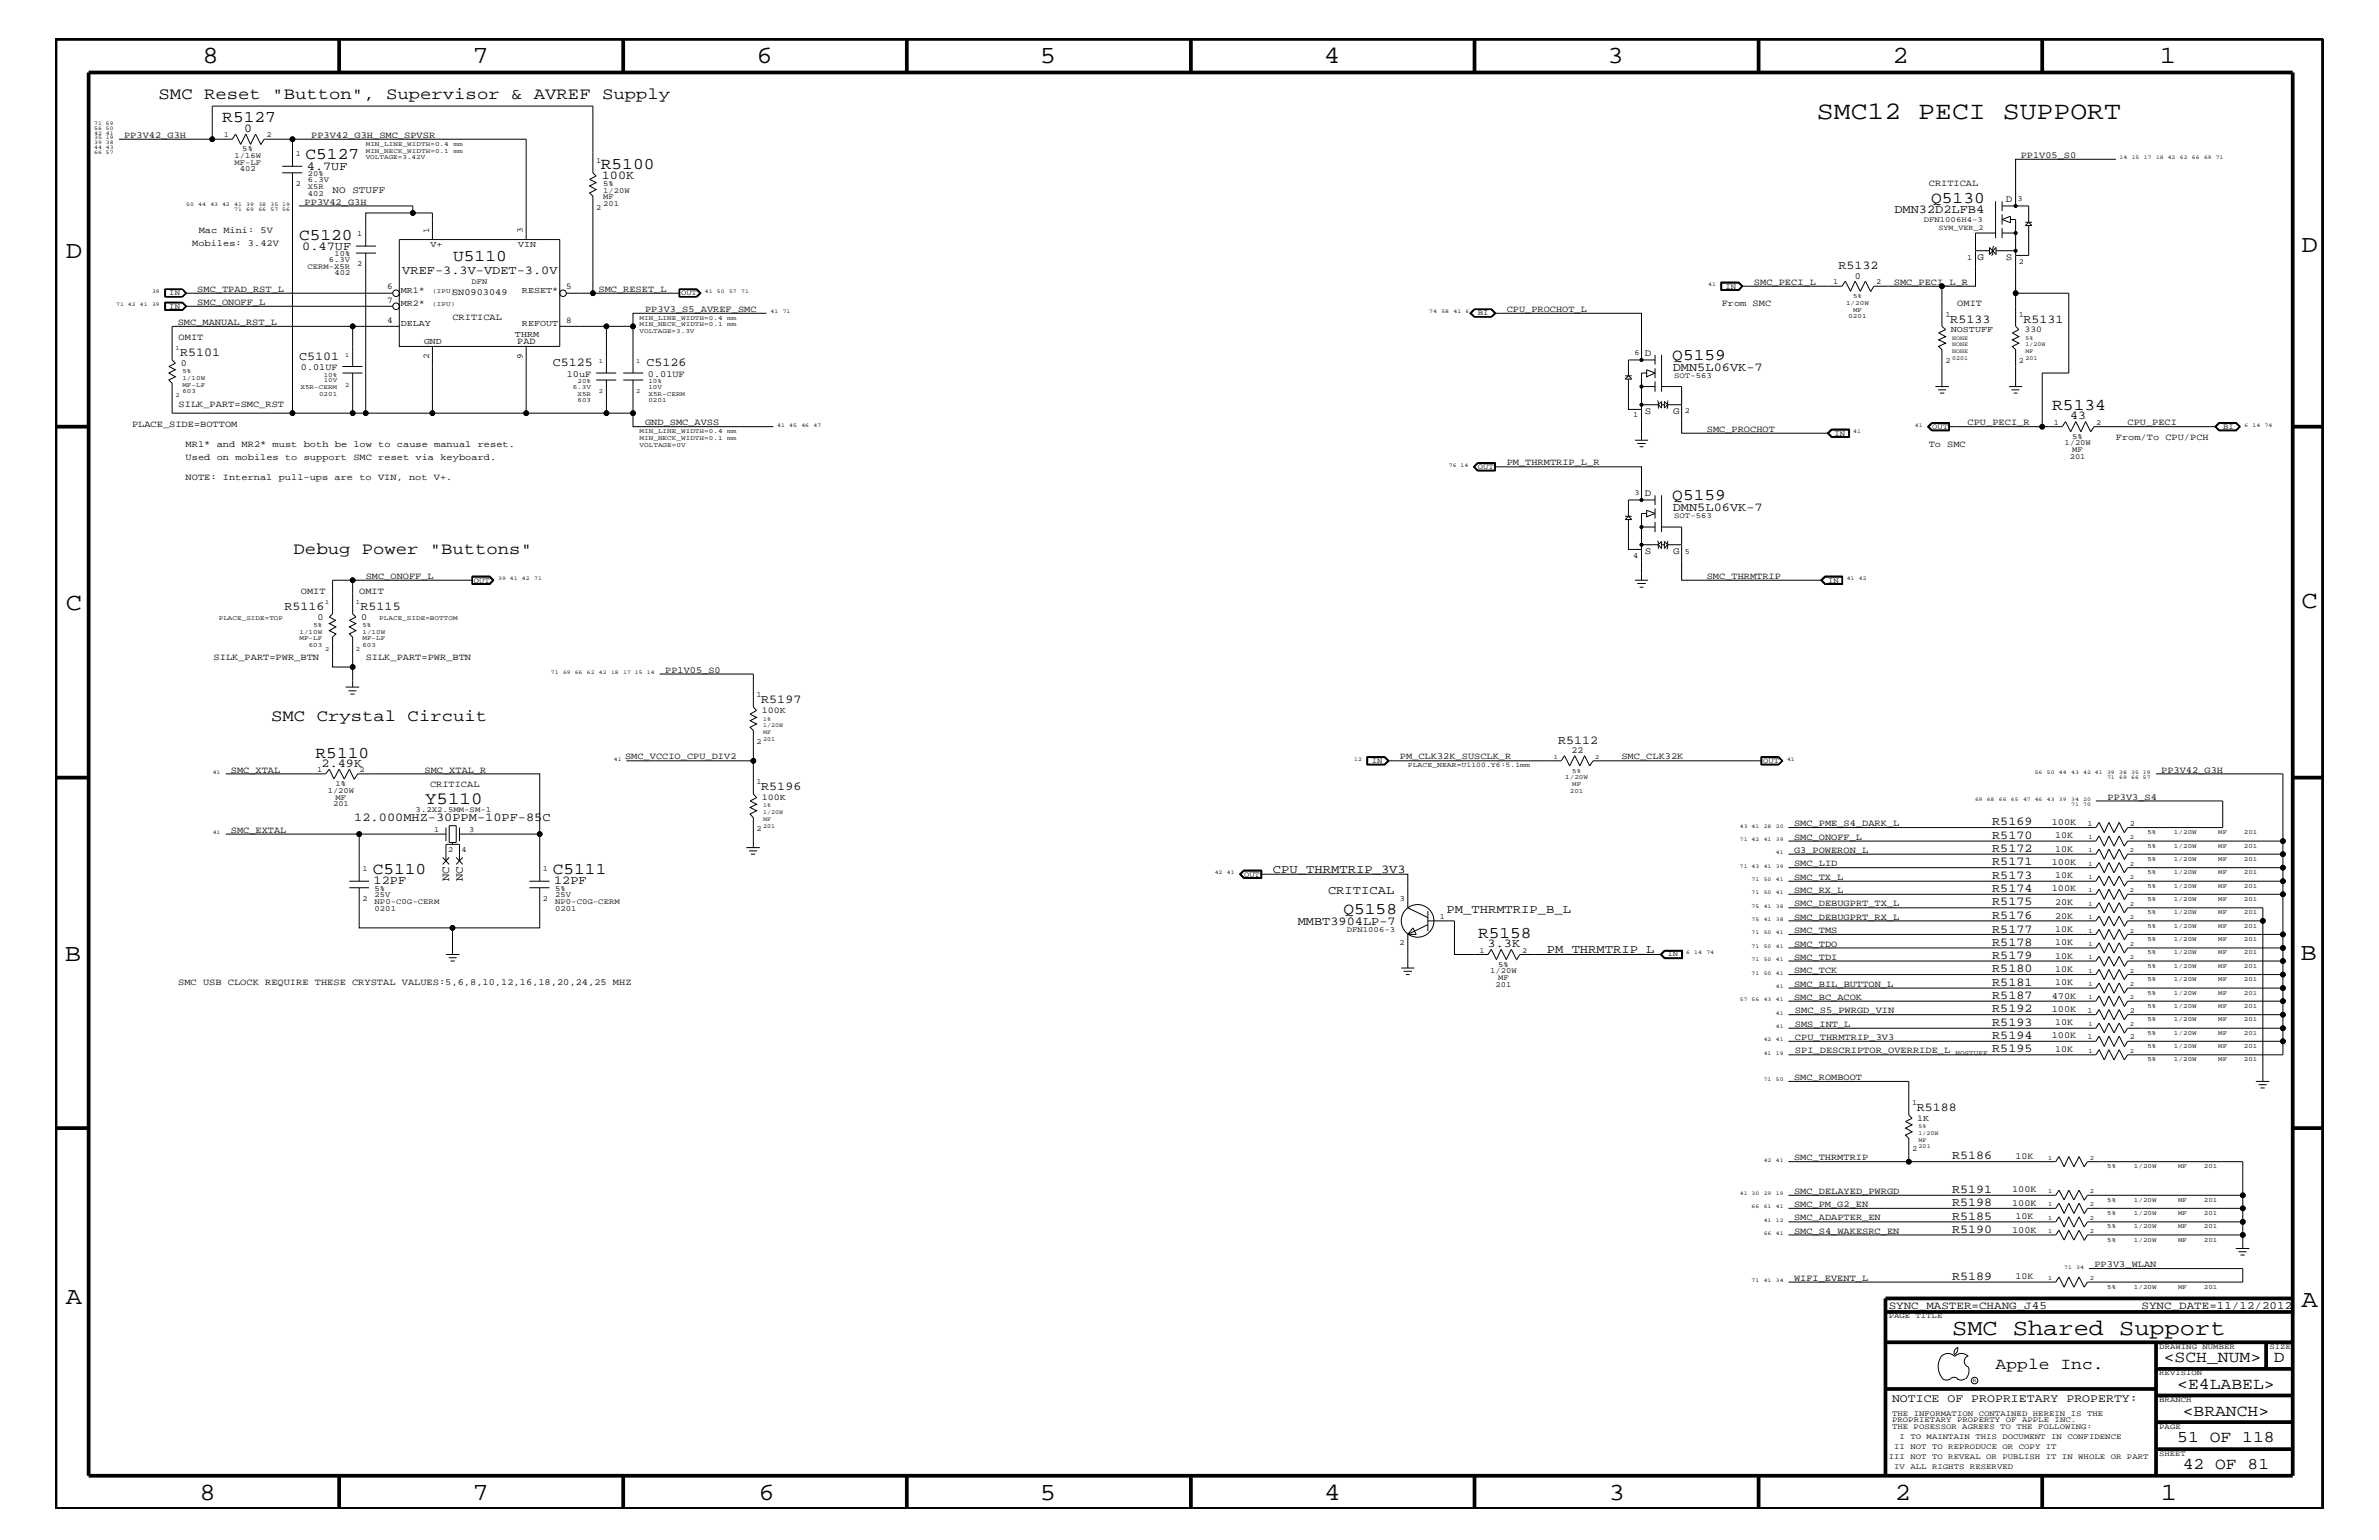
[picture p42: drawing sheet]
<svg xmlns="http://www.w3.org/2000/svg" width="432mm" height="279mm" viewBox="0 0 432 279" stroke-linecap="round" stroke-linejoin="round" font-family="sans-serif">
<defs><g id="words">
<text font-size="4.6" x="329.8" y="21.6">SMC12 PECI SUPPORT</text>
<g font-size="4.5">
<text x="36.7" y="11.5">8</text>
<text x="85.8" y="11.5">7</text>
<text x="137.3" y="11.5">6</text>
<text x="188.7" y="11.5">5</text>
<text x="240.3" y="11.5">4</text>
<text x="291.8" y="11.5">3</text>
<text x="343.5" y="11.5">2</text>
<text x="392" y="11.5">1</text>
<text x="11.9" y="46.8">D</text>
<text x="417.7" y="45.7">D</text>
<text x="11.9" y="110.6">C</text>
<text x="417.7" y="110.3">C</text>
<text x="11.8" y="174.3">B</text>
<text x="417.6" y="174.2">B</text>
<text x="11.9" y="236.7">A</text>
<text x="417.7" y="237.1">A</text>
<text x="36.2" y="272.1">8</text>
<text x="85.8" y="272.1">7</text>
<text x="137.7" y="272.1">6</text>
<text x="188.7" y="272.1">5</text>
<text x="240.4" y="272.1">4</text>
<text x="292" y="272.1">3</text>
<text x="343.9" y="272.1">2</text>
<text x="392.2" y="272.1">1</text>
</g>
<text font-size="4.1" x="354.3" y="242.3">SMC Shared Support</text>
<text font-size="3.1" x="77.2" y="145.9">Y5110</text>
<g font-size="3">
<text x="28.8" y="18">SMC Reset &quot;Button&quot;, Supervisor &amp; AVREF Supply</text>
<text x="40.3" y="22.2">R5127</text>
<text x="55.5" y="28.9">C5127</text>
<text x="109.1" y="30.6">R5100</text>
<text x="350.5" y="36.8">Q5130</text>
<text x="54.3" y="43.5">C5120</text>
<text x="82.3" y="47.4">U5110</text>
<text x="303.5" y="65.3">Q5159</text>
<text x="372.5" y="74.4">R5134</text>
<text x="303.5" y="90.7">Q5159</text>
<text x="53.3" y="100.4">Debug Power &quot;Buttons&quot;</text>
<text x="49.2" y="130.8">SMC Crystal Circuit</text>
<text x="57.3" y="137.4">R5110</text>
<text x="67.6" y="158.6">C5110</text>
<text x="100.3" y="158.6">C5111</text>
<text x="243.8" y="165.8">Q5158</text>
<text x="268.3" y="170.1">R5158</text>
<text x="362.2" y="248.4">Apple Inc.</text>
<text x="392.7" y="247.1">&lt;SCH_NUM&gt;</text>
<text x="395.2" y="252">&lt;E4LABEL&gt;</text>
<text x="412.7" y="247.1">D</text>
<text x="396.2" y="256.8">&lt;BRANCH&gt;</text>
<text x="395.2" y="261.6">51 OF 118</text>
<text x="396.2" y="266.6">42 OF 81</text>
</g>
<g font-size="2.2">
<text x="44.3" y="24">0</text>
<text x="55.7" y="30.8">4.7UF</text>
<text x="109.2" y="32.5">100K</text>
<text x="343.8" y="38.7">DMN32D2LFB4</text>
<text x="54.9" y="45.3">0.47UF</text>
<text x="73" y="49.6">VREF-3.3V-VDET-3.0V</text>
<text x="333.7" y="48.9">R5132</text>
<text x="354" y="58.5">R5133</text>
<text x="367.3" y="58.5">R5131</text>
<text x="32.7" y="64.5">R5101</text>
<text x="54.3" y="65.3">C5101</text>
<text x="100.3" y="66.5">C5125</text>
<text x="117.3" y="66.5">C5126</text>
<text x="303.6" y="67.3">DMN5L06VK-7</text>
<text x="375.8" y="76.1">43</text>
<text x="303.6" y="92.7">DMN5L06VK-7</text>
<text x="51.6" y="110.6">R5116</text>
<text x="65.4" y="110.6">R5115</text>
<text x="138.2" y="127.6">R5197</text>
<text x="282.8" y="135">R5112</text>
<text x="58.4" y="139.1">2.49K</text>
<text x="138.2" y="143.4">R5196</text>
<text x="64.3" y="149">12.000MHZ-30PPM-10PF-85C</text>
<text x="361.6" y="149.7">R5169</text>
<text x="361.6" y="152.2">R5170</text>
<text x="361.6" y="154.6">R5172</text>
<text x="67.8" y="160.5">12PF</text>
<text x="100.6" y="160.5">12PF</text>
<text x="231.1" y="158.4">CPU_THRMTRIP_3V3</text>
<text x="361.6" y="157">R5171</text>
<text x="361.6" y="159.5">R5173</text>
<text x="361.6" y="161.9">R5174</text>
<text x="235.5" y="167.8">MMBT3904LP-7</text>
<text x="241" y="162.2">CRITICAL</text>
<text x="262.6" y="165.6">PM_THRMTRIP_B_L</text>
<text x="361.6" y="164.3">R5175</text>
<text x="361.6" y="166.7">R5176</text>
<text x="270" y="171.8">3.3K</text>
<text x="280.8" y="172.9">PM_THRMTRIP_L</text>
<text x="361.6" y="169.2">R5177</text>
<text x="361.6" y="171.6">R5178</text>
<text x="361.6" y="174">R5179</text>
<text x="361.6" y="176.4">R5180</text>
<text x="361.6" y="178.8">R5181</text>
<text x="361.6" y="181.3">R5187</text>
<text x="361.6" y="183.7">R5192</text>
<text x="361.6" y="186.1">R5193</text>
<text x="361.6" y="188.6">R5194</text>
<text x="361.6" y="191">R5195</text>
<text x="347.9" y="201.5">R5188</text>
<text x="354.3" y="210.3">R5186</text>
<text x="354.3" y="221.3">R5185</text>
<text x="354.3" y="218.9">R5198</text>
<text x="354.3" y="216.4">R5191</text>
<text x="354.3" y="223.7">R5190</text>
<text x="354.3" y="232.2">R5189</text>
</g>
<text font-size="2.1" x="343.4" y="254.4">NOTICE OF PROPRIETARY PROPERTY:</text>
<g font-size="2">
<text x="81.5" y="159.9" transform="rotate(-90 81.5 159.9)">NC</text>
<text x="84" y="159.9" transform="rotate(-90 84 159.9)">NC</text>
<text x="342.8" y="237.4">SYNC_MASTER=CHANG_J45</text>
<text x="388.7" y="237.4">SYNC_DATE=11/12/2012</text>
</g>
<g font-size="1.8">
<text x="60.4" y="35">NO STUFF</text>
<text x="364.1" y="36.7">D</text>
<text x="358.9" y="47.2">G</text>
<text x="364.1" y="47.2">S</text>
<text x="298.5" y="64.5">D</text>
<text x="298.5" y="75.1">S</text>
<text x="303.7" y="75.1">G</text>
<text x="298.5" y="90">D</text>
<text x="298.5" y="100.5">S</text>
<text x="303.7" y="100.5">G</text>
</g>
<g font-size="1.7">
<text x="22.5" y="25">PP3V42_G3H</text>
<text x="56.5" y="25">PP3V42_G3H_SMC_SPVSR</text>
<text x="366.8" y="28.6">PP1V05_S0</text>
<text x="350.1" y="33.7">CRITICAL</text>
<text x="55.3" y="37.2">PP3V42_G3H</text>
<text x="34.9" y="44.6">Mobiles: 3.42V</text>
<text x="36.1" y="42.3">Mac Mini: 5V</text>
<text x="35.8" y="52.9">SMC_TPAD_RST_L</text>
<text x="82" y="53.5">SN0903049</text>
<text x="108.6" y="52.9">SMC_RESET_L</text>
<text x="318.3" y="51.7">SMC_PECI_L</text>
<text x="336.7" y="50.7">0</text>
<text x="343.7" y="51.7">SMC_PECI_L_R</text>
<text x="32.3" y="59">SMC_MANUAL_RST_L</text>
<text x="35.8" y="55.3">SMC_ONOFF_L</text>
<text x="82.1" y="58">CRITICAL</text>
<text x="117.1" y="56.6">PP3V3_S5_AVREF_SMC</text>
<text x="273.5" y="56.6">CPU_PROCHOT_L</text>
<text x="312.5" y="55.6">From SMC</text>
<text x="355.3" y="55.6">OMIT</text>
<text x="32.4" y="61.7">OMIT</text>
<text x="93.9" y="62.3">PAD</text>
<text x="32.9" y="66.4">0</text>
<text x="54.6" y="67.1">0.01UF</text>
<text x="102.9" y="68.4">10uF</text>
<text x="117.6" y="68.4">0.01UF</text>
<text x="24" y="77.4">PLACE_SIDE=BOTTOM</text>
<text x="32.4" y="73.8">SILK_PART=SMC_RST</text>
<text x="117.1" y="77.2">GND_SMC_AVSS</text>
<text x="357.1" y="77.2">CPU_PECI_R</text>
<text x="386.2" y="77.2">CPU_PECI</text>
<text x="33.7" y="83.5">Used on mobiles to support SMC reset via keyboard.</text>
<text x="33.7" y="81.1">MR1* and MR2* must both be low to cause manual reset.</text>
<text x="309.8" y="78.3">SMC_PROCHOT</text>
<text x="350.1" y="81.1">To SMC</text>
<text x="384" y="79.9">From/To CPU/PCH</text>
<text x="33.7" y="87.1">NOTE: Internal pull-ups are to VIN, not V+.</text>
<text x="273.5" y="84.4">PM_THRMTRIP_L_R</text>
<text x="54.6" y="107.7">OMIT</text>
<text x="65.2" y="107.7">OMIT</text>
<text x="66.4" y="105">SMC_ONOFF_L</text>
<text x="309.8" y="105">SMC_THRMTRIP</text>
<text x="57.7" y="112.5">0</text>
<text x="65.5" y="112.5">0</text>
<text x="38.8" y="119.8">SILK_PART=PWR_BTN</text>
<text x="66.4" y="119.8">SILK_PART=PWR_BTN</text>
<text x="120.7" y="122">PP1V05_S0</text>
<text x="113.5" y="137.8">SMC_VCCIO_CPU_DIV2</text>
<text x="254.1" y="137.8">PM_CLK32K_SUSCLK_R</text>
<text x="285.2" y="136.7">22</text>
<text x="294.3" y="137.8">SMC_CLK32K</text>
<text x="41.9" y="140.2">SMC_XTAL</text>
<text x="77" y="140.2">SMC_XTAL_R</text>
<text x="78.1" y="142.9">CRITICAL</text>
<text x="392.3" y="140.2">PP3V42_G3H</text>
<text x="325.6" y="149.9">SMC_PME_S4_DARK_L</text>
<text x="372.4" y="149.6">100K</text>
<text x="382.5" y="145.1">PP3V3_S4</text>
<text x="41.9" y="151.1">SMC_EXTAL</text>
<text x="325.6" y="152.3">SMC_ONOFF_L</text>
<text x="325.6" y="154.7">G3_POWERON_L</text>
<text x="373" y="152.1">10K</text>
<text x="373" y="154.5">10K</text>
<text x="325.6" y="159.6">SMC_TX_L</text>
<text x="325.6" y="157.2">SMC_LID</text>
<text x="325.6" y="162">SMC_RX_L</text>
<text x="372.4" y="156.9">100K</text>
<text x="372.4" y="161.7">100K</text>
<text x="373" y="159.4">10K</text>
<text x="325.6" y="166.9">SMC_DEBUGPRT_RX_L</text>
<text x="325.6" y="164.5">SMC_DEBUGPRT_TX_L</text>
<text x="373" y="164.2">20K</text>
<text x="373" y="166.7">20K</text>
<text x="325.6" y="171.7">SMC_TDO</text>
<text x="325.6" y="169.3">SMC_TMS</text>
<text x="373" y="169">10K</text>
<text x="373" y="171.5">10K</text>
<text x="373" y="173.9">10K</text>
<text x="32.3" y="178.8">SMC USB CLOCK REQUIRE THESE CRYSTAL VALUES:5,6,8,10,12,16,18,20,24,25 MHZ</text>
<text x="325.6" y="174.2">SMC_TDI</text>
<text x="325.6" y="179">SMC_BIL_BUTTON_L</text>
<text x="325.6" y="176.6">SMC_TCK</text>
<text x="373" y="176.3">10K</text>
<text x="373" y="178.8">10K</text>
<text x="325.6" y="181.4">SMC_BC_ACOK</text>
<text x="325.8" y="183.8">SMC_S5_PWRGD_VIN</text>
<text x="372.4" y="181.2">470K</text>
<text x="372.4" y="183.6">100K</text>
<text x="325.8" y="186.3">SMS_INT_L</text>
<text x="325.8" y="191.1">SPI_DESCRIPTOR_OVERRIDE_L</text>
<text x="325.8" y="188.7">CPU_THRMTRIP_3V3</text>
<text x="372.4" y="188.4">100K</text>
<text x="373" y="186">10K</text>
<text x="373" y="190.9">10K</text>
<text x="325.6" y="195.9">SMC_ROMBOOT</text>
<text x="325.6" y="210.5">SMC_THRMTRIP</text>
<text x="365.8" y="210.3">10K</text>
<text x="325.6" y="221.4">SMC_ADAPTER_EN</text>
<text x="325.6" y="219">SMC_PM_G2_EN</text>
<text x="325.6" y="216.6">SMC_DELAYED_PWRGD</text>
<text x="365.2" y="218.7">100K</text>
<text x="365.2" y="216.4">100K</text>
<text x="365.8" y="221.2">10K</text>
<text x="325.6" y="223.9">SMC_S4_WAKESRC_EN</text>
<text x="365.2" y="223.6">100K</text>
<text x="325.6" y="232.4">WIFI_EVENT_L</text>
<text x="365.8" y="232.1">10K</text>
<text x="380.2" y="229.9">PP3V3_WLAN</text>
</g>
<g font-size="1.6">
<text x="77.9" y="42.3" transform="rotate(-90 77.9 42.3)">1</text>
<text x="78.1" y="44.9">V+</text>
<text x="94.1" y="44.9">VIN</text>
<text x="94.9" y="42.3" transform="rotate(-90 94.9 42.3)">3</text>
<text x="70.3" y="52.5">6</text>
<text x="72.7" y="53.2">MR1*</text>
<text x="94.7" y="53.2">RESET*</text>
<text x="102.8" y="52.5">5</text>
<text x="70.3" y="58.6">4</text>
<text x="70.3" y="55">7</text>
<text x="72.7" y="59.2">DELAY</text>
<text x="72.7" y="55.6">MR2*</text>
<text x="94.7" y="59.2">REFOUT</text>
<text x="102.8" y="58.6">8</text>
<text x="77" y="62.3">GND</text>
<text x="77.9" y="65.1" transform="rotate(-90 77.9 65.1)">2</text>
<text x="93.5" y="61.2">THRM</text>
<text x="94.9" y="65.1" transform="rotate(-90 94.9 65.1)">9</text>
<text x="354.1" y="60.3">NOSTUFF</text>
<text x="367.5" y="60.3">330</text>
<text x="138.3" y="129.4">100K</text>
<text x="138.3" y="145.1">100K</text>
<text x="348" y="203.4">1K</text>
</g>
<g font-size="1.4">
<text x="40.6" y="24.9">1</text>
<text x="42.5" y="29.9">MF-LF</text>
<text x="42.5" y="28.6">1/16W</text>
<text x="44" y="27.5">5%</text>
<text x="48.3" y="24.9">2</text>
<text x="53.7" y="28.3">1</text>
<text x="108.2" y="29.5">1</text>
<text x="43.5" y="31.1">402</text>
<text x="53.7" y="33.7">2</text>
<text x="55.9" y="34.2">X5R</text>
<text x="55.9" y="35.5">402</text>
<text x="55.9" y="33">6.3V</text>
<text x="55.9" y="31.9">20%</text>
<text x="109.5" y="33.7">5%</text>
<text x="109.5" y="35">1/20W</text>
<text x="108.2" y="38">2</text>
<text x="109.5" y="37.4">201</text>
<text x="109.5" y="36.2">MF</text>
<text x="349.2" y="40.3">DFN1006H4-3</text>
<text x="351.9" y="41.7">SYM_VER_2</text>
<text x="366.2" y="36.5">3</text>
<text x="59.7" y="47.6">6.3V</text>
<text x="60.7" y="46.5">10%</text>
<text x="64.9" y="42.9">1</text>
<text x="357" y="47.1">1</text>
<text x="366.4" y="47.9">2</text>
<text x="30.7" y="53.5">IN</text>
<text x="55.8" y="48.8">CERM-X5R</text>
<text x="60.7" y="50">402</text>
<text x="64.9" y="48.3">2</text>
<text x="85.6" y="51.6">DFN</text>
<text x="123.6" y="53.5">OUT</text>
<text x="313.2" y="52.4">IN</text>
<text x="332.7" y="51.6">1</text>
<text x="340.5" y="51.6">2</text>
<text x="30.7" y="56">IN</text>
<text x="268.2" y="57.2">BI</text>
<text x="353.1" y="57.4">1</text>
<text x="366.4" y="57.4">1</text>
<text x="296.7" y="64.5">6</text>
<text x="353.1" y="65.9">2</text>
<text x="366.4" y="65.9">2</text>
<text x="303.9" y="68.5">SOT-563</text>
<text x="296.4" y="75.7">1</text>
<text x="305.8" y="75">2</text>
<text x="350.7" y="77.8">OUT</text>
<text x="372.8" y="77.1">1</text>
<text x="380.5" y="77.1">2</text>
<text x="403.5" y="77.8">BI</text>
<text x="333" y="79">IN</text>
<text x="374.7" y="80.8">1/20W</text>
<text x="375.7" y="83.3">201</text>
<text x="376.1" y="79.6">5%</text>
<text x="376.1" y="82">MF</text>
<text x="268.2" y="85">OUT</text>
<text x="296.7" y="89.9">3</text>
<text x="303.9" y="94">SOT-563</text>
<text x="296.4" y="101.2">4</text>
<text x="305.8" y="100.4">5</text>
<text x="86" y="105.7">OUT</text>
<text x="331.8" y="105.7">IN</text>
<text x="137.3" y="126.5">1</text>
<text x="137.3" y="135">2</text>
<text x="57.6" y="140.1">1</text>
<text x="59.5" y="143.9">1/20W</text>
<text x="60.9" y="142.6">1%</text>
<text x="65.3" y="140.1">2</text>
<text x="137.3" y="142.3">1</text>
<text x="249" y="138.4">IN</text>
<text x="320" y="138.4">OUT</text>
<text x="60.5" y="146.2">201</text>
<text x="60.9" y="145.1">MF</text>
<text x="75.4" y="147.3">3.2X2.5MM-SM-1</text>
<text x="378.9" y="149.8">1</text>
<text x="386.6" y="149.8">2</text>
<text x="78.8" y="151">1</text>
<text x="81.3" y="154.6">2</text>
<text x="83.8" y="154.6">4</text>
<text x="85.1" y="151">3</text>
<text x="137.3" y="150.7">2</text>
<text x="65.8" y="158">1</text>
<text x="68" y="161.7">5%</text>
<text x="98.6" y="158">1</text>
<text x="100.8" y="161.7">5%</text>
<text x="225.8" y="159">OUT</text>
<text x="65.8" y="163.5">2</text>
<text x="68" y="163.9">NP0-C0G-CERM</text>
<text x="68" y="165.2">0201</text>
<text x="68" y="162.8">25V</text>
<text x="98.6" y="163.5">2</text>
<text x="100.8" y="165.2">0201</text>
<text x="100.8" y="163.9">NP0-C0G-CERM</text>
<text x="100.8" y="162.8">25V</text>
<text x="254.1" y="163.5">3</text>
<text x="261.4" y="166.7">1</text>
<text x="244.4" y="169">DFN1006-3</text>
<text x="254" y="171.5">2</text>
<text x="268.6" y="172.8">1</text>
<text x="276.3" y="172.8">2</text>
<text x="302.7" y="173.5">IN</text>
<text x="270.5" y="176.6">1/20W</text>
<text x="271.4" y="179">201</text>
<text x="271.9" y="175.4">5%</text>
<text x="271.9" y="177.7">MF</text>
<text x="378.9" y="183.8">1</text>
<text x="386.6" y="183.8">2</text>
<text x="378.9" y="188.6">1</text>
<text x="386.6" y="188.6">2</text>
<text x="347" y="200.4">1</text>
<text x="347" y="208.9">2</text>
<text x="342.8" y="239.2">PAGE TITLE</text>
<text x="391.9" y="244.7">DRAWING NUMBER</text>
<text x="411.9" y="244.7">SIZE</text>
<text x="391.9" y="249.5">REVISION</text>
<text x="343.4" y="256.8">THE INFORMATION CONTAINED HEREIN IS THE</text>
<text x="391.9" y="254.4">BRANCH</text>
<text x="343.4" y="258">PROPRIETARY PROPERTY OF APPLE INC.</text>
<text x="343.4" y="259.3">THE POSESSOR AGREES TO THE FOLLOWING:</text>
<text x="343.8" y="262.9">II NOT TO REPRODUCE OR COPY IT</text>
<text x="344.8" y="261.1">I TO MAINTAIN THIS DOCUMENT IN CONFIDENCE</text>
<text x="391.9" y="259.3">PAGE</text>
<text x="342.8" y="264.7">III NOT TO REVEAL OR PUBLISH IT IN WHOLE OR PART</text>
<text x="343.8" y="266.6">IV ALL RIGHTS RESERVED</text>
<text x="391.9" y="264.1">SHEET</text>
</g>
<text font-size="1.3" x="255.5" y="139.2">PLACE_NEAR=U1100.Y6:5.1mm</text>
<g font-size="1.2">
<text x="66.4" y="28.9">VOLTAGE=3.42V</text>
<text x="66.4" y="27.7">MIN_NECK_WIDTH=0.1</text>
<text x="66.4" y="26.5">MIN_LINE_WIDTH=0.4</text>
<text x="82.3" y="27.7">mm</text>
<text x="82.3" y="26.5">mm</text>
<text x="78.5" y="53.2">(IPU)</text>
<text x="78.5" y="55.6">(IPU)</text>
<text x="116.1" y="58">MIN_LINE_WIDTH=0.4</text>
<text x="116.1" y="59.2">MIN_NECK_WIDTH=0.1</text>
<text x="132" y="58">mm</text>
<text x="132" y="59.2">mm</text>
<text x="335.1" y="55.3">1/20W</text>
<text x="335.5" y="57.8">0201</text>
<text x="336.3" y="54.1">5%</text>
<text x="336.3" y="56.6">MF</text>
<text x="31.8" y="63.4">1</text>
<text x="62.7" y="64.7">1</text>
<text x="108.7" y="65.9">1</text>
<text x="115.5" y="65.9">1</text>
<text x="116.1" y="60.4">VOLTAGE=3.3V</text>
<text x="31.8" y="72">2</text>
<text x="33.1" y="67.7">5%</text>
<text x="33.1" y="68.9">1/10W</text>
<text x="33.1" y="70.1">MF-LF</text>
<text x="33.1" y="71.3">603</text>
<text x="54.5" y="70.6">X5R-CERM</text>
<text x="57.9" y="71.8">0201</text>
<text x="58.8" y="68.4">10%</text>
<text x="58.8" y="69.4">10V</text>
<text x="62.7" y="70.1">2</text>
<text x="104" y="70.6">6.3V</text>
<text x="104.8" y="69.5">20%</text>
<text x="104.8" y="71.8">X5R</text>
<text x="108.7" y="71.3">2</text>
<text x="115.5" y="71.3">2</text>
<text x="117.7" y="70.6">10V</text>
<text x="117.7" y="69.5">10%</text>
<text x="117.7" y="71.8">X5R-CERM</text>
<text x="104.8" y="73">603</text>
<text x="117.7" y="73">0201</text>
<text x="116.1" y="79.9">MIN_NECK_WIDTH=0.1</text>
<text x="116.1" y="81.1">VOLTAGE=0V</text>
<text x="116.1" y="78.6">MIN_LINE_WIDTH=0.4</text>
<text x="132" y="79.9">mm</text>
<text x="132" y="78.6">mm</text>
<text x="39.7" y="112.6">PLACE_SIDE=TOP</text>
<text x="56.9" y="113.7">5%</text>
<text x="59" y="109.5">1</text>
<text x="64.6" y="109.5">1</text>
<text x="65.8" y="113.7">5%</text>
<text x="68.8" y="112.6">PLACE_SIDE=BOTTOM</text>
<text x="54.4" y="116.2">MF-LF</text>
<text x="54.4" y="115">1/10W</text>
<text x="56" y="117.4">603</text>
<text x="59" y="118.1">2</text>
<text x="64.6" y="118.1">2</text>
<text x="65.8" y="115">1/10W</text>
<text x="65.8" y="116.2">MF-LF</text>
<text x="65.8" y="117.4">603</text>
<text x="282" y="137.7">1</text>
<text x="289.6" y="137.7">2</text>
<text x="284.1" y="141.4">1/20W</text>
<text x="284.9" y="143.9">201</text>
<text x="285.4" y="140.2">5%</text>
<text x="285.4" y="142.6">MF</text>
<text x="379.1" y="152.2">1</text>
<text x="379.1" y="154.6">1</text>
<text x="386.6" y="152.2">2</text>
<text x="386.6" y="154.6">2</text>
<text x="389.8" y="153.8">5%</text>
<text x="389.8" y="151.3">5%</text>
<text x="394.6" y="153.8">1/20W</text>
<text x="394.6" y="151.3">1/20W</text>
<text x="402.6" y="153.8">MF</text>
<text x="402.6" y="151.3">MF</text>
<text x="407.3" y="153.8">201</text>
<text x="407.3" y="151.3">201</text>
<text x="379.1" y="157.1">1</text>
<text x="379.1" y="159.5">1</text>
<text x="379.1" y="161.9">1</text>
<text x="386.6" y="157.1">2</text>
<text x="386.6" y="159.5">2</text>
<text x="386.6" y="161.9">2</text>
<text x="389.8" y="158.6">5%</text>
<text x="389.8" y="161.1">5%</text>
<text x="389.8" y="156.2">5%</text>
<text x="394.6" y="158.6">1/20W</text>
<text x="394.6" y="161.1">1/20W</text>
<text x="394.6" y="156.2">1/20W</text>
<text x="402.6" y="158.6">MF</text>
<text x="402.6" y="161.1">MF</text>
<text x="402.6" y="156.2">MF</text>
<text x="407.3" y="158.6">201</text>
<text x="407.3" y="161.1">201</text>
<text x="407.3" y="156.2">201</text>
<text x="379.1" y="164.4">1</text>
<text x="379.1" y="166.7">1</text>
<text x="386.6" y="164.4">2</text>
<text x="386.6" y="166.7">2</text>
<text x="389.8" y="163.5">5%</text>
<text x="389.8" y="165.9">5%</text>
<text x="394.6" y="163.5">1/20W</text>
<text x="394.6" y="165.9">1/20W</text>
<text x="402.6" y="163.5">MF</text>
<text x="402.6" y="165.9">MF</text>
<text x="407.3" y="163.5">201</text>
<text x="407.3" y="165.9">201</text>
<text x="379.1" y="169.2">1</text>
<text x="379.1" y="171.6">1</text>
<text x="386.6" y="169.2">2</text>
<text x="386.6" y="171.6">2</text>
<text x="389.8" y="170.7">5%</text>
<text x="389.8" y="173.2">5%</text>
<text x="389.8" y="168.3">5%</text>
<text x="394.6" y="170.7">1/20W</text>
<text x="394.6" y="173.2">1/20W</text>
<text x="394.6" y="168.3">1/20W</text>
<text x="402.6" y="170.7">MF</text>
<text x="402.6" y="173.2">MF</text>
<text x="402.6" y="168.3">MF</text>
<text x="407.3" y="170.7">201</text>
<text x="407.3" y="173.2">201</text>
<text x="407.3" y="168.3">201</text>
<text x="379.1" y="174">1</text>
<text x="379.1" y="176.5">1</text>
<text x="379.1" y="178.8">1</text>
<text x="386.6" y="174">2</text>
<text x="386.6" y="176.5">2</text>
<text x="386.6" y="178.8">2</text>
<text x="389.8" y="175.6">5%</text>
<text x="389.8" y="178">5%</text>
<text x="394.6" y="175.6">1/20W</text>
<text x="394.6" y="178">1/20W</text>
<text x="402.6" y="175.6">MF</text>
<text x="402.6" y="178">MF</text>
<text x="407.3" y="175.6">201</text>
<text x="407.3" y="178">201</text>
<text x="379.1" y="181.3">1</text>
<text x="386.6" y="181.3">2</text>
<text x="389.8" y="180.5">5%</text>
<text x="389.8" y="182.9">5%</text>
<text x="389.8" y="185.3">5%</text>
<text x="394.6" y="180.5">1/20W</text>
<text x="394.6" y="182.9">1/20W</text>
<text x="394.6" y="185.3">1/20W</text>
<text x="402.6" y="180.5">MF</text>
<text x="402.6" y="182.9">MF</text>
<text x="402.6" y="185.3">MF</text>
<text x="407.3" y="180.5">201</text>
<text x="407.3" y="182.9">201</text>
<text x="407.3" y="185.3">201</text>
<text x="354.9" y="191.4">NOSTUFF</text>
<text x="379.1" y="186.1">1</text>
<text x="379.1" y="191">1</text>
<text x="386.6" y="186.1">2</text>
<text x="386.6" y="191">2</text>
<text x="389.8" y="187.7">5%</text>
<text x="389.8" y="190.2">5%</text>
<text x="394.6" y="187.7">1/20W</text>
<text x="394.6" y="190.2">1/20W</text>
<text x="402.6" y="187.7">MF</text>
<text x="402.6" y="190.2">MF</text>
<text x="407.3" y="187.7">201</text>
<text x="407.3" y="190.2">201</text>
<text x="389.8" y="192.6">5%</text>
<text x="394.6" y="192.6">1/20W</text>
<text x="402.6" y="192.6">MF</text>
<text x="407.3" y="192.6">201</text>
<text x="371.8" y="210.4">1</text>
<text x="379.3" y="210.4">2</text>
<text x="382.5" y="211.9">5%</text>
<text x="387.3" y="211.9">1/20W</text>
<text x="395.4" y="211.9">MF</text>
<text x="400" y="211.9">201</text>
<text x="371.8" y="221.3">1</text>
<text x="371.8" y="218.9">1</text>
<text x="371.8" y="216.4">1</text>
<text x="379.3" y="221.3">2</text>
<text x="379.3" y="218.9">2</text>
<text x="379.3" y="216.4">2</text>
<text x="382.5" y="220.4">5%</text>
<text x="382.5" y="218">5%</text>
<text x="387.3" y="220.4">1/20W</text>
<text x="387.3" y="218">1/20W</text>
<text x="395.4" y="220.4">MF</text>
<text x="395.4" y="218">MF</text>
<text x="400" y="220.4">201</text>
<text x="400" y="218">201</text>
<text x="371.8" y="223.7">1</text>
<text x="379.3" y="223.7">2</text>
<text x="382.5" y="222.9">5%</text>
<text x="382.5" y="225.3">5%</text>
<text x="387.3" y="222.9">1/20W</text>
<text x="387.3" y="225.3">1/20W</text>
<text x="395.4" y="222.9">MF</text>
<text x="395.4" y="225.3">MF</text>
<text x="400" y="222.9">201</text>
<text x="400" y="225.3">201</text>
<text x="371.8" y="232.2">1</text>
<text x="379.3" y="232.2">2</text>
<text x="382.5" y="233.8">5%</text>
<text x="387.3" y="233.8">1/20W</text>
<text x="395.4" y="233.8">MF</text>
<text x="400" y="233.8">201</text>
</g>
<g font-size="1.1">
<text x="354.3" y="62.9">NONE</text>
<text x="354.3" y="61.7">NONE</text>
<text x="354.3" y="64">NONE</text>
<text x="354.3" y="65.3">0201</text>
<text x="367.6" y="61.7">5%</text>
<text x="367.6" y="65.3">201</text>
<text x="367.6" y="62.9">1/20W</text>
<text x="367.6" y="64">MF</text>
<text x="138.5" y="131.9">1/20W</text>
<text x="138.5" y="130.8">1%</text>
<text x="138.5" y="134.4">201</text>
<text x="138.5" y="133.2">MF</text>
<text x="138.5" y="147.7">1/20W</text>
<text x="138.5" y="149">MF</text>
<text x="138.5" y="146.5">1%</text>
<text x="138.5" y="150.1">201</text>
<text x="348.2" y="204.7">5%</text>
<text x="348.2" y="208.3">201</text>
<text x="348.2" y="205.9">1/20W</text>
<text x="348.2" y="207.1">MF</text>
</g>
<g font-size="1">
<text x="17.1" y="23.6">56 50</text>
<text x="17.1" y="22.6">71 69</text>
<text x="17.1" y="25.3">35 19</text>
<text x="17.1" y="26.2">39 38</text>
<text x="17.1" y="24.4">42 41</text>
<text x="17.1" y="27">44 43</text>
<text x="17.1" y="27.9">66 57</text>
<text x="384.7" y="28.9">14</text>
<text x="386.9" y="28.9">15</text>
<text x="389.1" y="28.9">17</text>
<text x="391.3" y="28.9">18 42</text>
<text x="395.6" y="28.9">62</text>
<text x="397.8" y="28.9">66</text>
<text x="400" y="28.9">69 71</text>
<text x="33.8" y="37.4">50</text>
<text x="36" y="37.4">44</text>
<text x="38.2" y="37.4">43 42</text>
<text x="42.5" y="37.4">41</text>
<text x="42.5" y="38.3">71</text>
<text x="44.7" y="37.4">39</text>
<text x="44.7" y="38.3">69</text>
<text x="46.9" y="37.4">38</text>
<text x="46.9" y="38.3">66</text>
<text x="49.1" y="37.4">35 19</text>
<text x="49.1" y="38.3">57 56</text>
<text x="27.6" y="53.2">39</text>
<text x="127.9" y="53.2">41</text>
<text x="130.1" y="53.2">50</text>
<text x="132.3" y="53.2">57</text>
<text x="134.5" y="53.2">71</text>
<text x="310" y="51.9">41</text>
<text x="21.1" y="55.6">71 42</text>
<text x="25.4" y="55.6">41</text>
<text x="27.6" y="55.6">39</text>
<text x="139.9" y="56.8">41</text>
<text x="142.1" y="56.8">71</text>
<text x="259.4" y="56.8">74</text>
<text x="261.6" y="56.8">58</text>
<text x="263.8" y="56.8">41</text>
<text x="266" y="56.8">6</text>
<text x="141.1" y="77.4">41</text>
<text x="143.3" y="77.4">45</text>
<text x="145.5" y="77.4">46</text>
<text x="147.7" y="77.4">47</text>
<text x="347.6" y="77.4">41</text>
<text x="407.4" y="77.4">6</text>
<text x="408.9" y="77.4">14</text>
<text x="411.1" y="77.4">74</text>
<text x="336.4" y="78.6">41</text>
<text x="263" y="84.7">76 14</text>
<text x="90.4" y="105.3">39 41</text>
<text x="94.7" y="105.3">42</text>
<text x="96.9" y="105.3">71</text>
<text x="335.2" y="105.3">41</text>
<text x="337.4" y="105.3">42</text>
<text x="100" y="122.3">71</text>
<text x="102.2" y="122.3">69 66</text>
<text x="106.5" y="122.3">62</text>
<text x="108.7" y="122.3">42</text>
<text x="110.9" y="122.3">18</text>
<text x="113.1" y="122.3">17 15</text>
<text x="117.4" y="122.3">14</text>
<text x="38.6" y="140.4">41</text>
<text x="111.4" y="138">41</text>
<text x="245.8" y="138">12</text>
<text x="324.4" y="138">41</text>
<text x="369.3" y="140.4">56</text>
<text x="371.5" y="140.4">50</text>
<text x="373.7" y="140.4">44</text>
<text x="375.9" y="140.4">43</text>
<text x="378.1" y="140.4">42 41</text>
<text x="382.4" y="141.3">71</text>
<text x="382.4" y="140.4">39</text>
<text x="384.6" y="141.3">69</text>
<text x="384.6" y="140.4">38</text>
<text x="386.8" y="141.3">66 57</text>
<text x="386.8" y="140.4">35 19</text>
<text x="358.5" y="145.3">69 68</text>
<text x="362.8" y="145.3">66</text>
<text x="365" y="145.3">65</text>
<text x="367.2" y="145.3">47 46</text>
<text x="371.5" y="145.3">43</text>
<text x="373.7" y="145.3">39</text>
<text x="375.9" y="146.2">71</text>
<text x="375.9" y="145.3">34</text>
<text x="378.1" y="146.2">70</text>
<text x="378.1" y="145.3">20</text>
<text x="38.6" y="151.3">41</text>
<text x="315.8" y="152.6">71 42</text>
<text x="315.8" y="150.1">43 41</text>
<text x="320.1" y="152.6">41</text>
<text x="320.1" y="150.1">28</text>
<text x="322.3" y="152.6">39</text>
<text x="322.3" y="150.1">20</text>
<text x="322.3" y="155">41</text>
<text x="220.5" y="158.6">42</text>
<text x="222.7" y="158.6">41</text>
<text x="315.8" y="157.4">71 43</text>
<text x="317.9" y="159.9">71</text>
<text x="320.1" y="159.9">50</text>
<text x="320.1" y="157.4">41</text>
<text x="322.3" y="159.9">41</text>
<text x="322.3" y="157.4">39</text>
<text x="317.9" y="167.1">75</text>
<text x="317.9" y="164.7">75</text>
<text x="317.9" y="162.2">71</text>
<text x="320.1" y="167.1">41</text>
<text x="320.1" y="164.7">41</text>
<text x="320.1" y="162.2">50</text>
<text x="322.3" y="167.1">38</text>
<text x="322.3" y="164.7">38</text>
<text x="322.3" y="162.2">41</text>
<text x="306.1" y="173.2">6</text>
<text x="307.5" y="173.2">14</text>
<text x="309.7" y="173.2">74</text>
<text x="317.9" y="172">71</text>
<text x="317.9" y="169.5">71</text>
<text x="320.1" y="172">50</text>
<text x="320.1" y="169.5">50</text>
<text x="322.3" y="172">41</text>
<text x="322.3" y="169.5">41</text>
<text x="317.9" y="174.4">71</text>
<text x="317.9" y="176.8">71</text>
<text x="320.1" y="174.4">50</text>
<text x="320.1" y="176.8">50</text>
<text x="322.3" y="174.4">41</text>
<text x="322.3" y="179.3">41</text>
<text x="322.3" y="176.8">41</text>
<text x="315.8" y="181.6">57 56</text>
<text x="320.1" y="181.6">43</text>
<text x="322.3" y="181.6">41</text>
<text x="322.3" y="184.1">41</text>
<text x="320.1" y="191.4">41</text>
<text x="320.1" y="188.9">42</text>
<text x="322.3" y="186.5">41</text>
<text x="322.3" y="191.4">19</text>
<text x="322.3" y="188.9">41</text>
<text x="320.1" y="196.2">71</text>
<text x="322.3" y="196.2">50</text>
<text x="320.1" y="210.8">42</text>
<text x="322.3" y="210.8">41</text>
<text x="315.8" y="216.9">41 30</text>
<text x="317.9" y="219.2">66</text>
<text x="320.1" y="219.2">61</text>
<text x="320.1" y="216.9">29</text>
<text x="320.1" y="221.7">41</text>
<text x="322.3" y="219.2">41</text>
<text x="322.3" y="216.9">19</text>
<text x="322.3" y="221.7">12</text>
<text x="320.1" y="224.1">66</text>
<text x="322.3" y="224.1">41</text>
<text x="317.9" y="232.6">71</text>
<text x="320.1" y="232.6">41</text>
<text x="322.3" y="232.6">34</text>
<text x="374.6" y="230.2">71</text>
<text x="376.8" y="230.2">34</text>
<text x="358.1" y="250.7">R</text>
</g>
</g></defs>
<g fill="none" stroke="#000" stroke-width=".18">
<path d="M21.6 25.3h20.6l.6-1 .9 1.9 .9-1.9 .9 1.9 .9-1.9 .9 1.9M38.5 25.3v-6.1h69.1v12.2l.6 .5-1.2 .6 1.2 .6-1.2 .6 1.2 .7-1.2 .6 .6 .6v17.6h15.8M47.3 26.3l.6-1h47.6v18.2M51.2 31.4h3.7M51.2 30.2h3.7M53.1 31.4v43.6h-21.9v-5.5l-.6-.6 1.2-.5-1.2-.7 1.2-.6-1.2-.6 1.2-.6-.6-.6v-6.1h32.8M53.1 25.3v4.9M54.3 37.4h20.6v1.2M74.9 38.6h-8.5v6M74.9 38.6h3.6v4.9M362.2 36.5v6.7M363.4 37.4h4.8v2.9"/>
<path d="M363.4 36.5v1.8M363.4 38.9v1.9M363.4 39.8l1.5-.6v1.2zM364.9 39.8h.9v13.4h9.7v14.5h-4.8v9.7M384 28.9h-18.2v8.5M29.9 54.8h3.2l.8 .8-.8 .7h-3.2zM30 52.4v1.5M30 53.8h3.1M30 52.5h3.1M30.1 55h3l.6 .6-.6 .6h-3zM30.1 52.5v1.3M33.1 52.4h-3.2v1.5h3.2"/>
<path d="M33.1 52.4l.8 .8-.8 .7M33.1 52.4l.7 .8M33.1 52.5l.7 .7M33.1 52.5l.6 .7M33.7 53.2l-.6 .6M33.7 55.6h37.6M33.7 53.2h37.6M33.8 55.6l-.7 .6h-3.1M33.8 55.6l-.7 .7M33.8 55.6l-.7-.7h-3.1v1.4M33.8 53.2l-.7 .6M33.8 53.2l-.7 .7"/>
<path d="M64.6 45.9h3.6M64.6 44.6h3.6M66.4 45.9v29.1h-2.4M72.5 43.5h29.1v19.4h-29.1zM72.5 59.2h-8.5v7.3M101.6 59.2h8.5v8.5M102.8 53.2h4.8M110.1 59.2h4.8v8.5M126.4 52.5h-3v1.3h3M126.4 52.5l.7 .7-.7 .6M126.4 52.5l.6 .7-.6 .6M126.5 52.4h-3.2v1.5h3.2"/>
<path d="M126.5 52.4l.8 .8-.8 .7M126.5 52.4l.7 .8-.7 .7M139.1 56.8h-24.2v2.4M266.8 56.8l.7-.7h3.3l.7 .7-.7 .7h-3.3zM266.9 56.8l.7-.7h3.1l.7 .7-.7 .7h-3.1zM267.6 56.2h3.1l.6 .6h26.6v8.5M267.6 56.2h3.1l.7 .6-.7 .6h-3.1M267.6 56.2l-.6 .6 .6 .6M271.3 56.8l-.6 .6h-3.1M312.3 51.2h3.3l.7 .7-.7 .8h-3.3zM312.4 51.3h3.2M312.5 51.3v1.2h3.1l.5-.6"/>
<path d="M315.6 51.3l.6 .6-.6 .7h-3.2M315.6 51.3l.5 .6M316.1 51.9h18.2l.6-.9 1 1.9 .8-1.9 1 1.9 .9-1.9 .9 1.9M316.3 51.9l-.7 .8M316.3 51.9l-.7-.6h-3.2v1.4M339.5 52.9l.6-1h12.4v7.3l.6 .6-1.2 .6 1.2 .7-1.2 .6 1.2 .6-1.2 .6 .6 .5v6.7M358.6 45.5h2.5M361.1 44.9v1.3l1.2-1.3v1.3zM362 44.6l-.3 .3v1.3l-.3 .1M362.2 42.3h-3.6v9.6h-6.1M362.3 45.5h3.5M363.4 42.3h2.4"/>
<path d="M363.4 41.3v1.9M365.8 53.2v6l.6 .6-1.1 .6 1.1 .7-1.1 .6 1.1 .6-1.1 .6 .5 .5v6.7M367.6 40.3h1.2M367.6 40.9l.6-.6 .6 .6zM368.2 40.9v5.4h-2.4M62.1 67.7h3.7M62.1 66.5h3.7M64 67.7v7.3h-10.9M78.5 62.9v12.1h-12.1M95.5 62.9v12.1h-17M108.2 67.7h3.6M108.2 68.9h3.6"/>
<path d="M110.1 68.9v6.1h-14.6M110.1 75h4.8v2.4h25.5M113.1 67.7h3.7M113.1 68.9h3.7M114.9 68.9v6.1M295 68.8l.6-.6 .6 .6zM295 68.2h1.2M295.6 68.8v5.5h2.3M296.8 79.9h2.3M297.9 70.1h2.5M297.9 73.4h3.1M298.9 67.1l1.5 .6-1.5 .7z"/>
<path d="M298.9 67.7h-1v12.2M300.4 65.3h-4.8v2.9M300.4 64.4v1.8M300.4 66.8v1.8M300.4 69.2v1.9M300.8 72.7l.2 .1 .1 1.3M301.6 72.8v1.2l-.6-.6zM301.6 70.1h3.6v8.5h26.7M301.6 73.4h.5M301.6 64.4v6.7M302.7 73.4l-.6-.6v1.2l.6-.6h2.5M302.8 72.7l-.1 1.3-.2 .1"/>
<path d="M331.6 78.6l.8-.8h3.3v1.6h-3.3zM332.5 78l-.6 .6 .6 .6h3v-1.2M332.5 79.4l-.8-.8 .8-.7h3.1v1.5M332.5 78l-.7 .6 .7 .7h3.1M332.5 78h3.1M349.8 77.4l.8-.7h3.2v1.5h-3.2zM350.7 76.7l-.7 .7 .7 .7M351.3 70.1h2.4M351.8 70.7h1.4M352.1 71.3h.8M353.7 76.8h-3l-.6 .6 .6 .6h3M353.7 77.4h20.6l.6-.9 .9 1.8 1-1.8 .9 1.8 .8-1.8 1 1.8 .6-.9h22.1"/>
<path d="M353.7 76.7v1.4M353.8 76.7h-3.2l-.7 .7 .7 .7h3.2M364.7 70.1h2.3M365.1 70.7h1.4M365.5 71.3h.7M402.2 77.4l.6-.6h3l.7 .6-.7 .6h-3zM402.8 76.7h3.1l.6 .7M402.8 76.7h3.1l.7 .7-.7 .7h-3.1M402.8 76.7h3.1l.8 .7-.8 .8h-3.1l-.8-.8zM402.8 76.7l-.7 .7 .7 .7M402.8 76.7l-.6 .7 .6 .7M406.5 77.4l-.6 .7h-3.1"/>
<path d="M267.5 84.7l.7 .7M267.6 84.7l.6-.6h3.1v1.2h-3.1zM268.1 83.9h3.3v1.6h-3.3l-.6-.8zM268.2 84h3.2v1.4h-3.2M268.2 84l-.7 .7M268.2 84l-.7 .7 .7 .7M271.3 84.7h26.6v6M295 94.3l.6-.6 .6 .6zM295 93.7h1.2M295.6 94.3v5.4h2.3M297.2 80.5h1.5M297.6 81.1h.7"/>
<path d="M297.9 98.8h3.1M297.9 95.6h2.5M298.9 92.6l1.5 .6-1.5 .6zM298.9 93.2h-1v12.1M300.4 90.7h-4.8v3M300.4 89.9v1.7M300.4 92.2v1.9M300.4 94.7v1.8M300.8 98.2h.2l.1 1.4M301.6 98.2v1.3l-.6-.7zM301.6 95.6h3.6v9.7h25.5M301.6 89.9v6.6"/>
<path d="M301.6 98.8h.5M302.7 98.8l-.6-.6v1.3l.6-.7h2.5M302.8 98.2l-.1 1.3-.2 .1M64 105.3h-3.6v6.1l-.6 .6 1.2 .6-1.2 .5 1.2 .6-1.2 .7 1.2 .6-.6 .6v5.4h3.6v-5.4l-.6-.6 1.2-.6-1.2-.7 1.2-.6-1.2-.5 1.2-.6-.6-.6v-6.1h21.8M85.7 104.5h3.2l.8 .8-.8 .7h-3.2zM85.7 104.6h3.2l.7 .7-.7 .7M85.8 104.7h3l.7 .6-.7 .6h-3zM88.8 104.7l.6 .6-.6 .6h-3M296.8 105.3h2.3M297.2 105.9h1.5M297.6 106.5h.7M330.6 105.3l.7-.6h3v1.2h-3z"/>
<path d="M331.2 104.5h3.2v1.5h-3.2l-.7-.7zM331.3 104.7l-.6 .6 .6 .6h3M334.4 104.6h-3.2l-.7 .7 .7 .7M62.7 124.7h2.5M63.2 125.3h1.5M63.6 125.9h.7M64 121v3.7M113.7 138h23M119.7 122.3h17v6l.6 .6-1.2 .7 1.2 .6-1.2 .6 1.2 .5-1.2 .6 .6 .6v11.5l.6 .7-1.2 .6 1.2 .6-1.2 .6 1.2 .6-1.2 .6 .6 .7v5.4M248.1 137.3h3.3l.7 .7-.7 .8h-3.3zM248.2 137.4h3.1l.6 .6-.6 .6h-3.1zM251.3 137.4l.7 .6-.7 .7"/>
<path d="M251.3 137.4l.8 .6-.8 .7M251.3 137.4h-3.1v1.3h3.1M251.9 138h31.5l.6-.9 .9 1.9 .9-1.9 1 1.9 .8-1.9 .9 1.9 .6-1h30.7M319.6 137.3h3.2l.8 .7-.8 .8h-3.2zM319.7 137.4h3.1l.7 .6-.7 .7h-3.1zM319.8 137.4h3l.6 .6-.6 .6h-3zM41 140.4h18.1l.7-.8 .8 1.7 1-1.7 .9 1.7 .9-1.7 .9 1.7M41 151.3h24.2M63.4 159.9h3.6M64.3 141.4l.6-1h33.1v19.5M80.3 155.6l1.2 1.2M80.9 151.3h-15.7v8.6"/>
<path d="M80.9 156.2v-3h2.5v3M80.9 150.1v2.5M81.5 155.6l-1.2 1.2M81.5 149.8h1.3v3.1h-1.3zM82.1 152.9v.3M82.8 155.6l1.2 1.2M83.4 150.1v2.5M83.4 151.3h14.6M84 155.6l-1.2 1.2M96.1 159.9h3.6M135.5 153.8h2.4M136 154.4h1.4"/>
<path d="M136.3 155h.8M225.7 157.8h3.3v1.6h-3.3l-.7-.8zM225.8 158l-.6 .6 .6 .6h3.1v-1.2M225.8 159.4l-.8-.8 .8-.7h3.1v1.5M225.8 158l-.7 .6 .7 .7h3.1M225.8 158h3.1M228.9 158.6h26.6v6.1l3.7 1.8M324.6 157.4h55.8l.6-.9 .9 1.9 .9-1.9 .9 1.9 .9-1.9 1 1.9 .6-1h28.2v2.5M324.6 152.6h55.8l.6-.9 .9 1.8 .9-1.8 .9 1.8 .9-1.8 1 1.8 .6-.9h28.2M324.6 159.9h55.8l.6-1 .9 1.8 .9-1.8 .9 1.8 .9-1.8 1 1.8M324.6 155h55.8l.6-1 .9 1.9 .9-1.9 .9 1.9 .9-1.9 1 1.9M380.4 145.3h23v4.8h-17.2l-.6 1-1-1.9-.9 1.9-.9-1.9-.9 1.9-.9-1.9-.6 .9h-55.8"/>
<path d="M385.6 156l.6-1h28.2v2.4M391.3 140.4h23.1v14.6M63.4 161.1h3.6M65.2 161.1v7.2h16.9v4.9M80.9 173.2h2.5M81.4 173.8h1.5M81.8 174.4h.8M96.1 161.1h3.6M98 161.1v7.2h-15.9M254.3 175.6h2.4M254.8 176.2h1.5M255.2 176.8h.7"/>
<path d="M255.5 169.5v6.1M256.5 168.3l.5 1.2h-1.5zM259.2 167.1h4.8v6.1h6.1l.6-1 .9 1.9 .9-1.9 .9 1.9 .9-1.9 1 1.9M259.2 165.3v3.6M259.2 167.8l-3.7 1.7M301.3 173.2l.8-.8h3.3v1.5h-3.3zM301.6 173.2h-25.8l-.5 1M302.2 172.6h3v1.2h-3l-.6-.6zM302.2 172.5l-.8 .7 .8 .6M302.2 172.5h3.1v1.3h-3.1M302.2 172.5l-.7 .7 .7 .6M324.6 179.3h55.8l.6-1 .9 1.9 .9-1.9 .9 1.9 .9-1.9 1 1.9 .6-.9h28.2v2.3"/>
<path d="M324.6 176.8h55.8l.6-.9 .9 1.8 .9-1.8 .9 1.8 .9-1.8 1 1.8 .6-.9h28.2v2.5M324.6 172h55.8l.6-.9 .9 1.8 .9-1.8 .9 1.8 .9-1.8 1 1.8 .6-.9h28.2v2.4M324.6 164.7h55.8l.6-.9 .9 1.8 .9-1.8 .9 1.8 .9-1.8 1 1.8 .6-.9h24.5v2.4M324.6 162.2h55.8l.6-.9 .9 1.9 .9-1.9 .9 1.9 .9-1.9 1 1.9M324.6 169.5h55.8l.6-.9 .9 1.9 .9-1.9 .9 1.9 .9-1.9 1 1.9M324.6 174.4h55.8l.6-.9 .9 1.8 .9-1.8 .9 1.8 .9-1.8 1 1.8M324.6 167.1h55.8l.6-.9 .9 1.8 .9-1.8 .9 1.8 .9-1.8 1 1.8M385.6 168.1l.6-1h24.5v29.1M385.6 175.4l.6-1h28.2v2.4M385.6 170.5l.6-1h28.2v2.5M385.6 163.3l.6-1.1h28.2v7.3M385.6 160.8l.6-.9h28.2v2.3"/>
<path d="M324.6 196.2h21.9v6.1l.5 .6-1.1 .6 1.1 .6-1.1 .6 1.1 .6-1.1 .6 .6 .6v4.3h26.6l.6-1 1 1.9 .8-1.9 .9 1.9 1-1.9 .9 1.9 .6-.9h28.2v6.1M324.6 184.1h55.8l.6-.9 .9 1.8 .9-1.8 .9 1.8 .9-1.8 1 1.8 .6-.9h28.2v2.4M324.6 181.6h55.8l.6-.9 .9 1.9 .9-1.9 .9 1.9 .9-1.9 1 1.9M324.6 188.9h55.8l.6-.9 .9 1.9 .9-1.9 .9 1.9 .9-1.9 1 1.9M324.6 186.5h55.8l.6-.9 .9 1.8 .9-1.8 .9 1.8 .9-1.8 1 1.8M385.6 189.9l.6-1h28.2v2.5h-28.2l-.6 .9-1-1.9-.9 1.9-.9-1.9-.9 1.9-.9-1.9-.6 1h-55.8M385.6 187.5l.6-1h28.2v2.4M385.6 182.7l.6-1.1h28.2v2.5M409.4 196.2h2.5M410 196.8h1.4M410.3 197.4h.8M324.6 210.8h21.9"/>
<path d="M324.6 219.2h48.5l.6-.9 1 1.9 .8-1.9 .9 1.9 1-1.9 .9 1.9M324.6 216.9h48.5l.6-1 1 1.8 .8-1.8 .9 1.8 1-1.8 .9 1.8M378.3 217.8l.6-.9h28.2v2.3h-28.2l-.6 1M407.1 219.2v2.5M324.6 221.7h48.5l.6-.9 1 1.8 .8-1.8 .9 1.8 1-1.8 .9 1.8 .6-.9h28.2v2.4M324.6 224.1h48.5l.6-.9 1 1.8 .8-1.8 .9 1.8 1-1.8 .9 1.8M378.3 225.1l.6-1h28.2v2.4M379.1 230.2h28v2.4h-28.2l-.6 .9-.9-1.8-1 1.8-.9-1.8-.8 1.8-1-1.8-.6 .9h-48.5M405.8 226.5h2.5M406.3 227.1h1.5M406.7 227.7h.7M352.3 246.1a1.72 1.72 0 0 1 2.5 0 1.69 1.69 0 0 1 2.4 0"/>
<path d="M352.4 246a3.2 3.2 0 0 0 .4 4.3l.8 .1 .4-.2M354 250.2l.7-.3 .7 .3M355.2 250.2l.7 .2 .7-.2M355.3 244.4v.3a1.18 1.18 0 0 1-.6 1.1M355.4 244.4a.99 .99 0 0 0-.6 1.4M357.2 246a1.04 1.04 0 0 0-.7 1 1.04 1.04 0 0 0 .7 1M357.3 248l.1 .7a2.11 2.11 0 0 1-.6 1.5"/>
<circle cx="38.5" cy="25.3" r=".42"/>
<circle cx="53.1" cy="25.3" r=".42"/>
<circle cx="74.9" cy="38.6" r=".42"/>
<circle cx="365.8" cy="37.4" r=".25"/>
<circle cx="64" cy="59.2" r=".42"/>
<circle cx="71.9" cy="55.6" r=".59"/>
<circle cx="71.9" cy="53.2" r=".59"/>
<circle cx="102.2" cy="53.2" r=".59"/>
<circle cx="107.6" cy="53.2" r=".42"/>
<circle cx="110.1" cy="59.2" r=".42"/>
<circle cx="114.9" cy="59.2" r=".42"/>
<circle cx="352.5" cy="51.9" r=".42"/>
<circle cx="365.8" cy="45.5" r=".25"/>
<circle cx="365.8" cy="42.3" r=".25"/>
<circle cx="365.8" cy="53.2" r=".42"/>
<circle cx="53.1" cy="75" r=".42"/>
<circle cx="64" cy="75" r=".42"/>
<circle cx="66.4" cy="75" r=".42"/>
<circle cx="78.5" cy="75" r=".42"/>
<circle cx="95.5" cy="75" r=".42"/>
<circle cx="110.1" cy="75" r=".42"/>
<circle cx="114.9" cy="75" r=".42"/>
<circle cx="297.9" cy="70.1" r=".25"/>
<circle cx="297.9" cy="65.3" r=".25"/>
<circle cx="297.9" cy="73.4" r=".25"/>
<circle cx="370.7" cy="77.4" r=".42"/>
<circle cx="297.9" cy="98.8" r=".25"/>
<circle cx="297.9" cy="90.7" r=".25"/>
<circle cx="297.9" cy="95.6" r=".25"/>
<circle cx="64" cy="105.3" r=".42"/>
<circle cx="64" cy="121" r=".42"/>
<circle cx="136.7" cy="138" r=".42"/>
<circle cx="65.2" cy="151.3" r=".42"/>
<circle cx="98" cy="151.3" r=".42"/>
<circle cx="414.4" cy="152.6" r=".42"/>
<circle cx="414.4" cy="155" r=".42"/>
<circle cx="414.4" cy="157.4" r=".42"/>
<circle cx="414.4" cy="159.9" r=".42"/>
<circle cx="82.1" cy="168.3" r=".42"/>
<circle cx="257.3" cy="167.1" r="2.96"/>
<circle cx="410.7" cy="167.1" r=".42"/>
<circle cx="414.4" cy="179.3" r=".42"/>
<circle cx="414.4" cy="174.4" r=".42"/>
<circle cx="414.4" cy="169.5" r=".42"/>
<circle cx="414.4" cy="162.2" r=".42"/>
<circle cx="414.4" cy="172" r=".42"/>
<circle cx="414.4" cy="176.8" r=".42"/>
<circle cx="414.4" cy="181.6" r=".42"/>
<circle cx="414.4" cy="188.9" r=".42"/>
<circle cx="414.4" cy="184.1" r=".42"/>
<circle cx="414.4" cy="186.5" r=".42"/>
<circle cx="346.5" cy="210.8" r=".42"/>
<circle cx="407.1" cy="216.9" r=".42"/>
<circle cx="407.1" cy="219.2" r=".42"/>
<circle cx="407.1" cy="221.7" r=".42"/>
<circle cx="407.1" cy="224.1" r=".42"/>
<circle cx="358.4" cy="250.5" r=".59"/>
</g>
<g fill="#000">
<circle cx="38.5" cy="25.3" r=".42"/>
<circle cx="53.1" cy="25.3" r=".42"/>
<circle cx="74.9" cy="38.6" r=".42"/>
<circle cx="365.8" cy="37.4" r=".25"/>
<circle cx="64" cy="59.2" r=".42"/>
<circle cx="107.6" cy="53.2" r=".42"/>
<circle cx="110.1" cy="59.2" r=".42"/>
<circle cx="114.9" cy="59.2" r=".42"/>
<circle cx="352.5" cy="51.9" r=".42"/>
<circle cx="365.8" cy="45.5" r=".25"/>
<circle cx="365.8" cy="42.3" r=".25"/>
<circle cx="365.8" cy="53.2" r=".42"/>
<circle cx="53.1" cy="75" r=".42"/>
<circle cx="64" cy="75" r=".42"/>
<circle cx="66.4" cy="75" r=".42"/>
<circle cx="78.5" cy="75" r=".42"/>
<circle cx="95.5" cy="75" r=".42"/>
<circle cx="110.1" cy="75" r=".42"/>
<circle cx="114.9" cy="75" r=".42"/>
<circle cx="297.9" cy="70.1" r=".25"/>
<circle cx="297.9" cy="65.3" r=".25"/>
<circle cx="297.9" cy="73.4" r=".25"/>
<circle cx="370.7" cy="77.4" r=".42"/>
<circle cx="297.9" cy="98.8" r=".25"/>
<circle cx="297.9" cy="90.7" r=".25"/>
<circle cx="297.9" cy="95.6" r=".25"/>
<circle cx="64" cy="105.3" r=".42"/>
<circle cx="64" cy="121" r=".42"/>
<circle cx="136.7" cy="138" r=".42"/>
<circle cx="65.2" cy="151.3" r=".42"/>
<circle cx="98" cy="151.3" r=".42"/>
<circle cx="414.4" cy="152.6" r=".42"/>
<circle cx="414.4" cy="155" r=".42"/>
<circle cx="414.4" cy="157.4" r=".42"/>
<circle cx="414.4" cy="159.9" r=".42"/>
<circle cx="82.1" cy="168.3" r=".42"/>
<circle cx="410.7" cy="167.1" r=".42"/>
<circle cx="414.4" cy="179.3" r=".42"/>
<circle cx="414.4" cy="174.4" r=".42"/>
<circle cx="414.4" cy="169.5" r=".42"/>
<circle cx="414.4" cy="162.2" r=".42"/>
<circle cx="414.4" cy="172" r=".42"/>
<circle cx="414.4" cy="176.8" r=".42"/>
<circle cx="414.4" cy="181.6" r=".42"/>
<circle cx="414.4" cy="188.9" r=".42"/>
<circle cx="414.4" cy="184.1" r=".42"/>
<circle cx="414.4" cy="186.5" r=".42"/>
<circle cx="346.5" cy="210.8" r=".42"/>
<circle cx="407.1" cy="216.9" r=".42"/>
<circle cx="407.1" cy="219.2" r=".42"/>
<circle cx="407.1" cy="221.7" r=".42"/>
<circle cx="407.1" cy="224.1" r=".42"/>
</g>
<g fill="none" stroke="#000" stroke-width=".68" stroke-linecap="butt">
<path d="M10.1 7.1h411.5v266.7h-411.5zM16.1 13.2h400v254.5h-400zM61.6 7.1v6.1M113.1 7.1v6.1M164.6 7.1v6.1M216.2 7.1v6.1M267.6 7.1v6.1M319.2 7.1v6.1M370.7 7.1v6.1M10.1 77.4h6M416.1 77.4h5.5M10.1 141.1h6"/>
<path d="M416.1 141.1h5.5M10.1 204.7h6M416.1 204.7h5.5M342.2 238h73.9M416.1 235.6h-73.9v32.1M342.2 243.5h73.9M342.2 252h49.1M391.3 248.4h24.8M391.3 243.5v24.2M391.3 258h24.8M391.3 253.2h24.8M411.3 243.5v4.9"/>
<path d="M61.6 267.7v6.1M113.1 267.7v6.1M164.6 267.7v6.1M216.2 268v5.8M267.6 267.7v6.1M319.2 267.7v6.1M370.7 267.7v6.1M391.3 262.9h24.8"/>
</g>
<use href="#words"/>
</svg>
